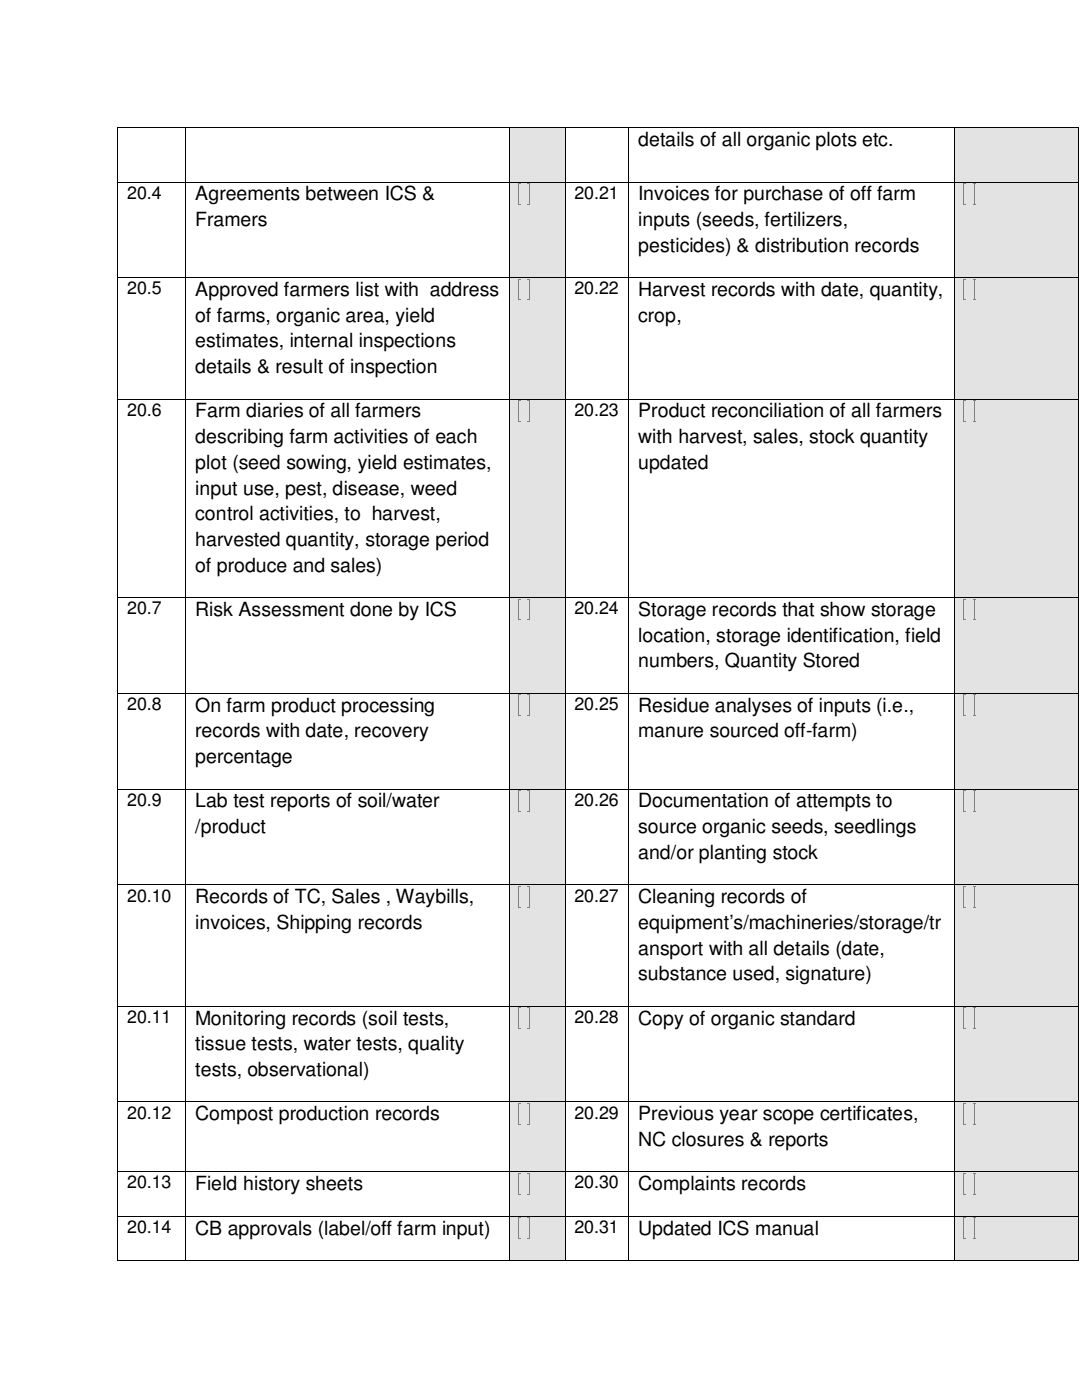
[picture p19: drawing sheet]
<svg xmlns="http://www.w3.org/2000/svg" width="216mm" height="279mm" viewBox="0 0 216 279" stroke-linecap="round" stroke-linejoin="round" font-family="sans-serif">
<defs><g id="words">
<g font-size="3.9">
<text x="127.3" y="29.1">details of all organic plots etc.</text>
<text x="38.9" y="40">Agreements between ICS &amp;</text>
<text x="127.3" y="40">Invoices for purchase of off farm</text>
<text x="38.9" y="45.1">Framers</text>
<text x="127.3" y="45.1">inputs (seeds, fertilizers,</text>
<text x="127.3" y="50.2">pesticides) &amp; distribution records</text>
<text x="38.9" y="59.1">Approved farmers list with address</text>
<text x="127.3" y="59.1">Harvest records with date, quantity,</text>
<text x="38.9" y="64.2">of farms, organic area, yield</text>
<text x="127.3" y="64.2">crop,</text>
<text x="38.9" y="69.3">estimates, internal inspections</text>
<text x="38.9" y="74.5">details &amp; result of inspection</text>
<text x="38.9" y="83.3">Farm diaries of all farmers</text>
<text x="127.3" y="83.3">Product reconciliation of all farmers</text>
<text x="38.9" y="88.5">describing farm activities of each</text>
<text x="127.3" y="88.5">with harvest, sales, stock quantity</text>
<text x="38.9" y="93.6">plot (seed sowing, yield estimates,</text>
<text x="127.3" y="93.6">updated</text>
<text x="38.9" y="98.7">input use, pest, disease, weed</text>
<text x="38.9" y="103.8">control activities, to harvest,</text>
<text x="38.9" y="109">harvested quantity, storage period</text>
<text x="38.9" y="114.1">of produce and sales)</text>
<text x="38.9" y="122.9">Risk Assessment done by ICS</text>
<text x="127.3" y="122.9">Storage records that show storage</text>
<text x="127.3" y="128.1">location, storage identification, field</text>
<text x="127.3" y="133.2">numbers, Quantity Stored</text>
<text x="38.9" y="142.1">On farm product processing</text>
<text x="127.3" y="142.1">Residue analyses of inputs (i.e.,</text>
<text x="38.9" y="147.2">records with date, recovery</text>
<text x="127.3" y="147.2">manure sourced off-farm)</text>
<text x="38.9" y="152.3">percentage</text>
<text x="38.9" y="161.1">Lab test reports of soil/water</text>
<text x="127.3" y="161.1">Documentation of attempts to</text>
<text x="38.9" y="166.3">/product</text>
<text x="127.3" y="166.3">source organic seeds, seedlings</text>
<text x="127.3" y="171.4">and/or planting stock</text>
<text x="38.9" y="180.3">Records of TC, Sales , Waybills,</text>
<text x="38.9" y="185.3">invoices, Shipping records</text>
<text x="127.3" y="180.3">Cleaning records of</text>
<text x="127.3" y="185.3">equipment’s/machineries/storage/tr</text>
<text x="127.3" y="190.5">ansport with all details (date,</text>
<text x="127.3" y="195.7">substance used, signature)</text>
<text x="38.9" y="204.5">Monitoring records (soil tests,</text>
<text x="38.9" y="209.6">tissue tests, water tests, quality</text>
<text x="127.3" y="204.5">Copy of organic standard</text>
<text x="38.9" y="214.7">tests, observational)</text>
<text x="38.9" y="223.6">Compost production records</text>
<text x="127.3" y="223.6">Previous year scope certificates,</text>
<text x="127.3" y="228.7">NC closures &amp; reports</text>
<text x="38.9" y="237.5">Field history sheets</text>
<text x="127.3" y="237.5">Complaints records</text>
<text x="38.9" y="246.4">CB approvals (label/off farm input)</text>
<text x="127.3" y="246.4">Updated ICS manual</text>
</g>
<g font-size="3.6">
<text x="25.4" y="39.6">20.4</text>
<text x="114.6" y="39.6">20.21</text>
<text x="25.4" y="58.8">20.5</text>
<text x="114.6" y="58.8">20.22</text>
<text x="25.4" y="83">20.6</text>
<text x="114.6" y="83">20.23</text>
<text x="25.4" y="122.6">20.7</text>
<text x="114.6" y="122.6">20.24</text>
<text x="25.4" y="141.7">20.8</text>
<text x="114.6" y="141.7">20.25</text>
<text x="25.4" y="160.8">20.9</text>
<text x="114.6" y="160.8">20.26</text>
<text x="25.4" y="179.9">20.10</text>
<text x="114.6" y="179.9">20.27</text>
<text x="25.4" y="204.1">20.11</text>
<text x="114.6" y="204.1">20.28</text>
<text x="25.4" y="223.3">20.12</text>
<text x="114.6" y="223.3">20.29</text>
<text x="25.4" y="237.2">20.13</text>
<text x="114.6" y="237.2">20.30</text>
<text x="25.4" y="246">20.14</text>
<text x="114.6" y="246">20.31</text>
</g>
</g></defs>
<g fill="#dbe5f1">
<path d="M101.8 25.6h10.9v10.6h-10.9z"/>
<path d="M190.6 25.6h24.5v10.6h-24.5z"/>
</g>
<path d="M23.4 25.4h.1v.2h-.1zM36.9 25.4h.2v.2h-.2zM101.6 25.4h.2v.2h-.2zM112.7 25.4h.2v.2h-.2zM125.3 25.4h.2v.2h-.2zM190.4 25.4h.2v.2h-.2zM215.1 25.4h.2v.2h-.2z" fill="#000"/>
<g fill="none" stroke="#000" stroke-width=".2">
<path d="M23.5 25.6v10.6M23.5 25.5h13.4M37 25.6v10.6M37.1 25.5h64.5M101.7 25.6v10.6M101.8 25.5h10.9M112.8 25.6v10.6M112.9 25.5h12.4M125.4 25.6v10.6M125.5 25.5h64.9M190.5 25.6v10.6M190.6 25.5h24.5"/>
<path d="M215.2 25.6v10.6"/>
</g>
<g fill="#dbe5f1">
<path d="M101.8 36.4h10.9v19h-10.9z"/>
<path d="M103.5 36.4h7.3v8.6h-7.3z"/>
</g>
<g fill="#7f7f7f">
<path d="M103.4 36.5h.4v.2h-.4z"/>
<path d="M103.4 40.6h.4v.2h-.4z"/>
</g>
<path d="M103.5 36.7v3.9" fill="none" stroke="#7f7f7f" stroke-width=".2"/>
<g fill="#7f7f7f">
<path d="M105.3 36.5h.4v.2h-.4z"/>
<path d="M105.3 40.6h.4v.2h-.4z"/>
</g>
<path d="M105.7 36.7v3.9" fill="none" stroke="#7f7f7f" stroke-width=".2"/>
<g fill="#dbe5f1">
<path d="M190.6 36.4h24.5v19h-24.5z"/>
<path d="M192.4 36.4h21v8.6h-21z"/>
</g>
<g fill="#7f7f7f">
<path d="M192.2 36.5h.4v.2h-.4z"/>
<path d="M192.2 40.6h.4v.2h-.4z"/>
</g>
<path d="M192.3 36.7v3.9" fill="none" stroke="#7f7f7f" stroke-width=".2"/>
<g fill="#7f7f7f">
<path d="M194.1 36.5h.5v.2h-.5z"/>
<path d="M194.1 40.6h.5v.2h-.5z"/>
</g>
<path d="M194.5 36.7v3.9" fill="none" stroke="#7f7f7f" stroke-width=".2"/>
<path d="M23.4 36.2h.1v.2h-.1zM36.9 36.2h.2v.2h-.2zM101.6 36.2h.2v.2h-.2zM112.7 36.2h.2v.2h-.2zM125.3 36.2h.2v.2h-.2zM190.4 36.2h.2v.2h-.2zM215.1 36.2h.2v.2h-.2z" fill="#000"/>
<g fill="none" stroke="#000" stroke-width=".2">
<path d="M23.5 36.4v19M23.5 36.3h13.4M37 36.4v19M37.1 36.3h64.5M101.7 36.4v19M101.8 36.3h10.9M112.8 36.4v19M112.9 36.3h12.4M125.4 36.4v19M125.5 36.3h64.9M190.5 36.4v19M190.6 36.3h24.5"/>
<path d="M215.2 36.4v19"/>
</g>
<g fill="#dbe5f1">
<path d="M101.8 55.5h10.9v24.1h-10.9z"/>
<path d="M103.5 55.5h7.3v8.7h-7.3z"/>
</g>
<g fill="#7f7f7f">
<path d="M103.4 55.6h.4v.2h-.4z"/>
<path d="M103.4 59.8h.4v.1h-.4z"/>
</g>
<path d="M103.5 55.8v4" fill="none" stroke="#7f7f7f" stroke-width=".2"/>
<g fill="#7f7f7f">
<path d="M105.3 55.6h.4v.2h-.4z"/>
<path d="M105.3 59.8h.4v.1h-.4z"/>
</g>
<path d="M105.7 55.8v4" fill="none" stroke="#7f7f7f" stroke-width=".2"/>
<g fill="#dbe5f1">
<path d="M190.6 55.5h24.5v24.1h-24.5z"/>
<path d="M192.4 55.5h21v8.7h-21z"/>
</g>
<g fill="#7f7f7f">
<path d="M192.2 55.6h.4v.2h-.4z"/>
<path d="M192.2 59.8h.4v.1h-.4z"/>
</g>
<path d="M192.3 55.8v4" fill="none" stroke="#7f7f7f" stroke-width=".2"/>
<g fill="#7f7f7f">
<path d="M194.1 55.6h.5v.2h-.5z"/>
<path d="M194.1 59.8h.5v.1h-.5z"/>
</g>
<path d="M194.5 55.8v4" fill="none" stroke="#7f7f7f" stroke-width=".2"/>
<path d="M23.4 55.4h.1v.1h-.1zM36.9 55.4h.2v.1h-.2zM101.6 55.4h.2v.1h-.2zM112.7 55.4h.2v.1h-.2zM125.3 55.4h.2v.1h-.2zM190.4 55.4h.2v.1h-.2zM215.1 55.4h.2v.1h-.2z" fill="#000"/>
<g fill="none" stroke="#000" stroke-width=".2">
<path d="M23.5 55.5v24.1M23.5 55.5h13.4M37 55.5v24.1M37.1 55.5h64.5M101.7 55.5v24.1M101.8 55.5h10.9M112.8 55.5v24.1M112.9 55.5h12.4M125.4 55.5v24.1M125.5 55.5h64.9M190.5 55.5v24.1M190.6 55.5h24.5"/>
<path d="M215.2 55.5v24.1"/>
</g>
<g fill="#dbe5f1">
<path d="M101.8 79.8h10.9v39.4h-10.9z"/>
<path d="M103.5 79.8h7.3v8.6h-7.3z"/>
</g>
<g fill="#7f7f7f">
<path d="M103.4 79.8h.4v.2h-.4z"/>
<path d="M103.4 84h.4v.2h-.4z"/>
</g>
<path d="M103.5 80v4" fill="none" stroke="#7f7f7f" stroke-width=".2"/>
<g fill="#7f7f7f">
<path d="M105.3 79.8h.4v.2h-.4z"/>
<path d="M105.3 84h.4v.2h-.4z"/>
</g>
<path d="M105.7 80v4" fill="none" stroke="#7f7f7f" stroke-width=".2"/>
<g fill="#dbe5f1">
<path d="M190.6 79.8h24.5v39.4h-24.5z"/>
<path d="M192.4 79.8h21v8.6h-21z"/>
</g>
<g fill="#7f7f7f">
<path d="M192.2 79.8h.4v.2h-.4z"/>
<path d="M192.2 84h.4v.2h-.4z"/>
</g>
<path d="M192.3 80v4" fill="none" stroke="#7f7f7f" stroke-width=".2"/>
<g fill="#7f7f7f">
<path d="M194.1 79.8h.5v.2h-.5z"/>
<path d="M194.1 84h.5v.2h-.5z"/>
</g>
<path d="M194.5 80v4" fill="none" stroke="#7f7f7f" stroke-width=".2"/>
<path d="M23.4 79.6h.1v.2h-.1zM36.9 79.6h.2v.2h-.2zM101.6 79.6h.2v.2h-.2zM112.7 79.6h.2v.2h-.2zM125.3 79.6h.2v.2h-.2zM190.4 79.6h.2v.2h-.2zM215.1 79.6h.2v.2h-.2z" fill="#000"/>
<g fill="none" stroke="#000" stroke-width=".2">
<path d="M23.5 79.8v39.4M23.5 79.7h13.4M37 79.8v39.4M37.1 79.7h64.5M101.7 79.8v39.4M101.8 79.7h10.9M112.8 79.8v39.4M112.9 79.7h12.4M125.4 79.8v39.4M125.5 79.7h64.9M190.5 79.8v39.4M190.6 79.7h24.5"/>
<path d="M215.2 79.8v39.4"/>
</g>
<g fill="#dbe5f1">
<path d="M101.8 119.4h10.9v18.9h-10.9z"/>
<path d="M103.5 119.4h7.3v8.6h-7.3z"/>
</g>
<g fill="#7f7f7f">
<path d="M103.4 119.5h.4v.1h-.4z"/>
<path d="M103.4 123.6h.4v.2h-.4z"/>
</g>
<path d="M103.5 119.6v4" fill="none" stroke="#7f7f7f" stroke-width=".2"/>
<g fill="#7f7f7f">
<path d="M105.3 119.5h.4v.1h-.4z"/>
<path d="M105.3 123.6h.4v.2h-.4z"/>
</g>
<path d="M105.7 119.6v4" fill="none" stroke="#7f7f7f" stroke-width=".2"/>
<g fill="#dbe5f1">
<path d="M190.6 119.4h24.5v18.9h-24.5z"/>
<path d="M192.4 119.4h21v8.6h-21z"/>
</g>
<g fill="#7f7f7f">
<path d="M192.2 119.5h.4v.1h-.4z"/>
<path d="M192.2 123.6h.4v.2h-.4z"/>
</g>
<path d="M192.3 119.6v4" fill="none" stroke="#7f7f7f" stroke-width=".2"/>
<g fill="#7f7f7f">
<path d="M194.1 119.5h.5v.1h-.5z"/>
<path d="M194.1 123.6h.5v.2h-.5z"/>
</g>
<path d="M194.5 119.6v4" fill="none" stroke="#7f7f7f" stroke-width=".2"/>
<path d="M23.4 119.2h.1v.2h-.1zM36.9 119.2h.2v.2h-.2zM101.6 119.2h.2v.2h-.2zM112.7 119.2h.2v.2h-.2zM125.3 119.2h.2v.2h-.2zM190.4 119.2h.2v.2h-.2zM215.1 119.2h.2v.2h-.2z" fill="#000"/>
<g fill="none" stroke="#000" stroke-width=".2">
<path d="M23.5 119.4v18.9M23.5 119.3h13.4M37 119.4v18.9M37.1 119.3h64.5M101.7 119.4v18.9M101.8 119.3h10.9M112.8 119.4v18.9M112.9 119.3h12.4M125.4 119.4v18.9M125.5 119.3h64.9M190.5 119.4v18.9M190.6 119.3h24.5"/>
<path d="M215.2 119.4v18.9"/>
</g>
<g fill="#dbe5f1">
<path d="M101.8 138.5h10.9v18.9h-10.9z"/>
<path d="M103.5 138.5h7.3v8.7h-7.3z"/>
</g>
<g fill="#7f7f7f">
<path d="M103.4 138.6h.4v.2h-.4z"/>
<path d="M103.4 142.7h.4v.2h-.4z"/>
</g>
<path d="M103.5 138.8v3.9" fill="none" stroke="#7f7f7f" stroke-width=".2"/>
<g fill="#7f7f7f">
<path d="M105.3 138.6h.4v.2h-.4z"/>
<path d="M105.3 142.7h.4v.2h-.4z"/>
</g>
<path d="M105.7 138.8v3.9" fill="none" stroke="#7f7f7f" stroke-width=".2"/>
<g fill="#dbe5f1">
<path d="M190.6 138.5h24.5v18.9h-24.5z"/>
<path d="M192.4 138.5h21v8.7h-21z"/>
</g>
<g fill="#7f7f7f">
<path d="M192.2 138.6h.4v.2h-.4z"/>
<path d="M192.2 142.7h.4v.2h-.4z"/>
</g>
<path d="M192.3 138.8v3.9" fill="none" stroke="#7f7f7f" stroke-width=".2"/>
<g fill="#7f7f7f">
<path d="M194.1 138.6h.5v.2h-.5z"/>
<path d="M194.1 142.7h.5v.2h-.5z"/>
</g>
<path d="M194.5 138.8v3.9" fill="none" stroke="#7f7f7f" stroke-width=".2"/>
<path d="M23.4 138.3h.1v.1h-.1zM36.9 138.3h.2v.1h-.2zM101.6 138.3h.2v.1h-.2zM112.7 138.3h.2v.1h-.2zM125.3 138.3h.2v.1h-.2zM190.4 138.3h.2v.1h-.2zM215.1 138.3h.2v.1h-.2z" fill="#000"/>
<g fill="none" stroke="#000" stroke-width=".2">
<path d="M23.5 138.4v19M23.5 138.3h13.4M37 138.4v19M37.1 138.3h64.5M101.7 138.4v19M101.8 138.3h10.9M112.8 138.4v19M112.9 138.3h12.4M125.4 138.4v19M125.5 138.3h64.9M190.5 138.4v19M190.6 138.3h24.5"/>
<path d="M215.2 138.4v19"/>
</g>
<g fill="#dbe5f1">
<path d="M101.8 157.6h10.9v18.9h-10.9z"/>
<path d="M103.5 157.6h7.3v8.6h-7.3z"/>
</g>
<g fill="#7f7f7f">
<path d="M103.4 157.6h.4v.2h-.4z"/>
<path d="M103.4 161.8h.4v.2h-.4z"/>
</g>
<path d="M103.5 157.8v4" fill="none" stroke="#7f7f7f" stroke-width=".2"/>
<g fill="#7f7f7f">
<path d="M105.3 157.6h.4v.2h-.4z"/>
<path d="M105.3 161.8h.4v.2h-.4z"/>
</g>
<path d="M105.7 157.8v4" fill="none" stroke="#7f7f7f" stroke-width=".2"/>
<g fill="#dbe5f1">
<path d="M190.6 157.6h24.5v18.9h-24.5z"/>
<path d="M192.4 157.6h21v8.6h-21z"/>
</g>
<g fill="#7f7f7f">
<path d="M192.2 157.6h.4v.2h-.4z"/>
<path d="M192.2 161.8h.4v.2h-.4z"/>
</g>
<path d="M192.3 157.8v4" fill="none" stroke="#7f7f7f" stroke-width=".2"/>
<g fill="#7f7f7f">
<path d="M194.1 157.6h.5v.2h-.5z"/>
<path d="M194.1 161.8h.5v.2h-.5z"/>
</g>
<path d="M194.5 157.8v4" fill="none" stroke="#7f7f7f" stroke-width=".2"/>
<path d="M23.4 157.4h.1v.2h-.1zM36.9 157.4h.2v.2h-.2zM101.6 157.4h.2v.2h-.2zM112.7 157.4h.2v.2h-.2zM125.3 157.4h.2v.2h-.2zM190.4 157.4h.2v.2h-.2zM215.1 157.4h.2v.2h-.2z" fill="#000"/>
<g fill="none" stroke="#000" stroke-width=".2">
<path d="M23.5 157.6v18.9M23.5 157.5h13.4M37 157.6v18.9M37.1 157.5h64.5M101.7 157.6v18.9M101.8 157.5h10.9M112.8 157.6v18.9M112.9 157.5h12.4M125.4 157.6v18.9M125.5 157.5h64.9M190.5 157.6v18.9M190.6 157.5h24.5"/>
<path d="M215.2 157.6v18.9"/>
</g>
<g fill="#dbe5f1">
<path d="M101.8 176.7h10.9v24h-10.9z"/>
<path d="M103.5 176.7h7.3v8.6h-7.3z"/>
</g>
<g fill="#7f7f7f">
<path d="M103.4 176.8h.4v.2h-.4z"/>
<path d="M103.4 180.9h.4v.2h-.4z"/>
</g>
<path d="M103.5 177v3.9" fill="none" stroke="#7f7f7f" stroke-width=".2"/>
<g fill="#7f7f7f">
<path d="M105.3 176.8h.4v.2h-.4z"/>
<path d="M105.3 180.9h.4v.2h-.4z"/>
</g>
<path d="M105.7 177v3.9" fill="none" stroke="#7f7f7f" stroke-width=".2"/>
<g fill="#dbe5f1">
<path d="M190.6 176.7h24.5v24h-24.5z"/>
<path d="M192.4 176.7h21v8.6h-21z"/>
</g>
<g fill="#7f7f7f">
<path d="M192.2 176.8h.4v.2h-.4z"/>
<path d="M192.2 180.9h.4v.2h-.4z"/>
</g>
<path d="M192.3 177v3.9" fill="none" stroke="#7f7f7f" stroke-width=".2"/>
<g fill="#7f7f7f">
<path d="M194.1 176.8h.5v.2h-.5z"/>
<path d="M194.1 180.9h.5v.2h-.5z"/>
</g>
<path d="M194.5 177v3.9" fill="none" stroke="#7f7f7f" stroke-width=".2"/>
<path d="M23.4 176.5h.1v.2h-.1zM36.9 176.5h.2v.2h-.2zM101.6 176.5h.2v.2h-.2zM112.7 176.5h.2v.2h-.2zM125.3 176.5h.2v.2h-.2zM190.4 176.5h.2v.2h-.2zM215.1 176.5h.2v.2h-.2z" fill="#000"/>
<g fill="none" stroke="#000" stroke-width=".2">
<path d="M23.5 176.7v24M23.5 176.6h13.4M37 176.7v24M37.1 176.6h64.5M101.7 176.7v24M101.8 176.6h10.9M112.8 176.7v24M112.9 176.6h12.4M125.4 176.7v24M125.5 176.6h64.9M190.5 176.7v24M190.6 176.6h24.5"/>
<path d="M215.2 176.7v24"/>
</g>
<g fill="#dbe5f1">
<path d="M101.8 200.9h10.9v18.9h-10.9z"/>
<path d="M103.5 200.9h7.3v8.7h-7.3z"/>
</g>
<g fill="#7f7f7f">
<path d="M103.4 201h.4v.2h-.4z"/>
<path d="M103.4 205.1h.4v.2h-.4z"/>
</g>
<path d="M103.5 201.2v3.9" fill="none" stroke="#7f7f7f" stroke-width=".2"/>
<g fill="#7f7f7f">
<path d="M105.3 201h.4v.2h-.4z"/>
<path d="M105.3 205.1h.4v.2h-.4z"/>
</g>
<path d="M105.7 201.2v3.9" fill="none" stroke="#7f7f7f" stroke-width=".2"/>
<g fill="#dbe5f1">
<path d="M190.6 200.9h24.5v18.9h-24.5z"/>
<path d="M192.4 200.9h21v8.7h-21z"/>
</g>
<g fill="#7f7f7f">
<path d="M192.2 201h.4v.2h-.4z"/>
<path d="M192.2 205.1h.4v.2h-.4z"/>
</g>
<path d="M192.3 201.2v3.9" fill="none" stroke="#7f7f7f" stroke-width=".2"/>
<g fill="#7f7f7f">
<path d="M194.1 201h.5v.2h-.5z"/>
<path d="M194.1 205.1h.5v.2h-.5z"/>
</g>
<path d="M194.5 201.2v3.9" fill="none" stroke="#7f7f7f" stroke-width=".2"/>
<path d="M23.4 200.7h.1v.2h-.1zM36.9 200.7h.2v.2h-.2zM101.6 200.7h.2v.2h-.2zM112.7 200.7h.2v.2h-.2zM125.3 200.7h.2v.2h-.2zM190.4 200.7h.2v.2h-.2zM215.1 200.7h.2v.2h-.2z" fill="#000"/>
<g fill="none" stroke="#000" stroke-width=".2">
<path d="M23.5 200.9v18.9M23.5 200.8h13.4M37 200.9v18.9M37.1 200.8h64.5M101.7 200.9v18.9M101.8 200.8h10.9M112.8 200.9v18.9M112.9 200.8h12.4M125.4 200.9v18.9M125.5 200.8h64.9M190.5 200.9v18.9M190.6 200.8h24.5"/>
<path d="M215.2 200.9v18.9"/>
</g>
<g fill="#dbe5f1">
<path d="M101.8 220h10.9v13.8h-10.9z"/>
<path d="M103.5 220h7.3v8.7h-7.3z"/>
</g>
<g fill="#7f7f7f">
<path d="M103.4 220.1h.4v.2h-.4z"/>
<path d="M103.4 224.3h.4v.2h-.4z"/>
</g>
<path d="M103.5 220.3v4" fill="none" stroke="#7f7f7f" stroke-width=".2"/>
<g fill="#7f7f7f">
<path d="M105.3 220.1h.4v.2h-.4z"/>
<path d="M105.3 224.3h.4v.2h-.4z"/>
</g>
<path d="M105.7 220.3v4" fill="none" stroke="#7f7f7f" stroke-width=".2"/>
<g fill="#dbe5f1">
<path d="M190.6 220h24.5v13.8h-24.5z"/>
<path d="M192.4 220h21v8.7h-21z"/>
</g>
<g fill="#7f7f7f">
<path d="M192.2 220.1h.4v.2h-.4z"/>
<path d="M192.2 224.3h.4v.2h-.4z"/>
</g>
<path d="M192.3 220.3v4" fill="none" stroke="#7f7f7f" stroke-width=".2"/>
<g fill="#7f7f7f">
<path d="M194.1 220.1h.5v.2h-.5z"/>
<path d="M194.1 224.3h.5v.2h-.5z"/>
</g>
<path d="M194.5 220.3v4" fill="none" stroke="#7f7f7f" stroke-width=".2"/>
<path d="M23.4 219.8h.1v.2h-.1zM36.9 219.8h.2v.2h-.2zM101.6 219.8h.2v.2h-.2zM112.7 219.8h.2v.2h-.2zM125.3 219.8h.2v.2h-.2zM190.4 219.8h.2v.2h-.2zM215.1 219.8h.2v.2h-.2z" fill="#000"/>
<g fill="none" stroke="#000" stroke-width=".2">
<path d="M23.5 220v13.8M23.5 219.9h13.4M37 220v13.8M37.1 219.9h64.5M101.7 220v13.8M101.8 219.9h10.9M112.8 220v13.8M112.9 219.9h12.4M125.4 220v13.8M125.5 219.9h64.9M190.5 220v13.8M190.6 219.9h24.5"/>
<path d="M215.2 220v13.8"/>
</g>
<g fill="#dbe5f1">
<path d="M101.8 233.9h10.9v8.8h-10.9z"/>
<path d="M103.5 233.9h7.3v8.8h-7.3z"/>
</g>
<g fill="#7f7f7f">
<path d="M103.4 234h.4v.2h-.4z"/>
<path d="M103.4 238.3h.4v.1h-.4z"/>
</g>
<path d="M103.5 234.2v4.1" fill="none" stroke="#7f7f7f" stroke-width=".2"/>
<g fill="#7f7f7f">
<path d="M105.3 234h.4v.2h-.4z"/>
<path d="M105.3 238.3h.4v.1h-.4z"/>
</g>
<path d="M105.7 234.2v4.1" fill="none" stroke="#7f7f7f" stroke-width=".2"/>
<g fill="#dbe5f1">
<path d="M190.6 233.9h24.5v8.8h-24.5z"/>
<path d="M192.4 233.9h21v8.8h-21z"/>
</g>
<g fill="#7f7f7f">
<path d="M192.2 234h.4v.2h-.4z"/>
<path d="M192.2 238.3h.4v.1h-.4z"/>
</g>
<path d="M192.3 234.2v4.1" fill="none" stroke="#7f7f7f" stroke-width=".2"/>
<g fill="#7f7f7f">
<path d="M194.1 234h.5v.2h-.5z"/>
<path d="M194.1 238.3h.5v.1h-.5z"/>
</g>
<path d="M194.5 234.2v4.1" fill="none" stroke="#7f7f7f" stroke-width=".2"/>
<path d="M23.4 233.8h.1v.1h-.1zM36.9 233.8h.2v.1h-.2zM101.6 233.8h.2v.1h-.2zM112.7 233.8h.2v.1h-.2zM125.3 233.8h.2v.1h-.2zM190.4 233.8h.2v.1h-.2zM215.1 233.8h.2v.1h-.2z" fill="#000"/>
<g fill="none" stroke="#000" stroke-width=".2">
<path d="M23.5 233.9v8.8M23.5 233.8h13.4M37 233.9v8.8M37.1 233.8h64.5M101.7 233.9v8.8M101.8 233.8h10.9M112.8 233.9v8.8M112.9 233.8h12.4M125.4 233.9v8.8M125.5 233.8h64.9M190.5 233.9v8.8M190.6 233.8h24.5"/>
<path d="M215.2 233.9v8.8"/>
</g>
<g fill="#dbe5f1">
<path d="M101.8 242.8h10.9v8.7h-10.9z"/>
<path d="M103.5 242.8h7.3v8.7h-7.3z"/>
</g>
<g fill="#7f7f7f">
<path d="M103.4 242.9h.4v.2h-.4z"/>
<path d="M103.4 247.1h.4v.1h-.4z"/>
</g>
<path d="M103.5 243.1v4" fill="none" stroke="#7f7f7f" stroke-width=".2"/>
<g fill="#7f7f7f">
<path d="M105.3 242.9h.4v.2h-.4z"/>
<path d="M105.3 247.1h.4v.1h-.4z"/>
</g>
<path d="M105.7 243.1v4" fill="none" stroke="#7f7f7f" stroke-width=".2"/>
<g fill="#dbe5f1">
<path d="M190.6 242.8h24.5v8.7h-24.5z"/>
<path d="M192.4 242.8h21v8.7h-21z"/>
</g>
<g fill="#7f7f7f">
<path d="M192.2 242.9h.4v.2h-.4z"/>
<path d="M192.2 247.1h.4v.1h-.4z"/>
</g>
<path d="M192.3 243.1v4" fill="none" stroke="#7f7f7f" stroke-width=".2"/>
<g fill="#7f7f7f">
<path d="M194.1 242.9h.5v.2h-.5z"/>
<path d="M194.1 247.1h.5v.1h-.5z"/>
</g>
<path d="M194.5 243.1v4" fill="none" stroke="#7f7f7f" stroke-width=".2"/>
<g fill="#000">
<path d="M23.4 242.7h.1v.1h-.1zM23.4 251.5h.1v.1h-.1zM36.9 242.7h.2v.1h-.2zM36.9 251.5h.2v.1h-.2zM101.6 242.7h.2v.1h-.2zM101.6 251.5h.2v.1h-.2zM112.7 242.7h.2v.1h-.2zM112.7 251.5h.2v.1h-.2zM125.3 242.7h.2v.1h-.2zM125.3 251.5h.2v.1h-.2zM190.4 242.7h.2v.1h-.2zM190.4 251.5h.2v.1h-.2z"/>
<path d="M215.1 242.7h.2v.1h-.2zM215.1 251.5h.2v.1h-.2z"/>
</g>
<g fill="none" stroke="#000" stroke-width=".2">
<path d="M23.5 242.8v8.7M23.5 242.7h13.4M23.5 251.5h13.4M37 242.8v8.7M37.1 242.7h64.5M37.1 251.5h64.5M101.7 242.8v8.7M101.8 242.7h10.9M101.8 251.5h10.9M112.8 242.8v8.7M112.9 242.7h12.4M112.9 251.5h12.4"/>
<path d="M125.4 242.8v8.7M125.5 242.7h64.9M125.5 251.5h64.9M190.5 242.8v8.7M190.6 242.7h24.5M190.6 251.5h24.5M215.2 242.8v8.7"/>
</g>
<use href="#words"/>
</svg>
